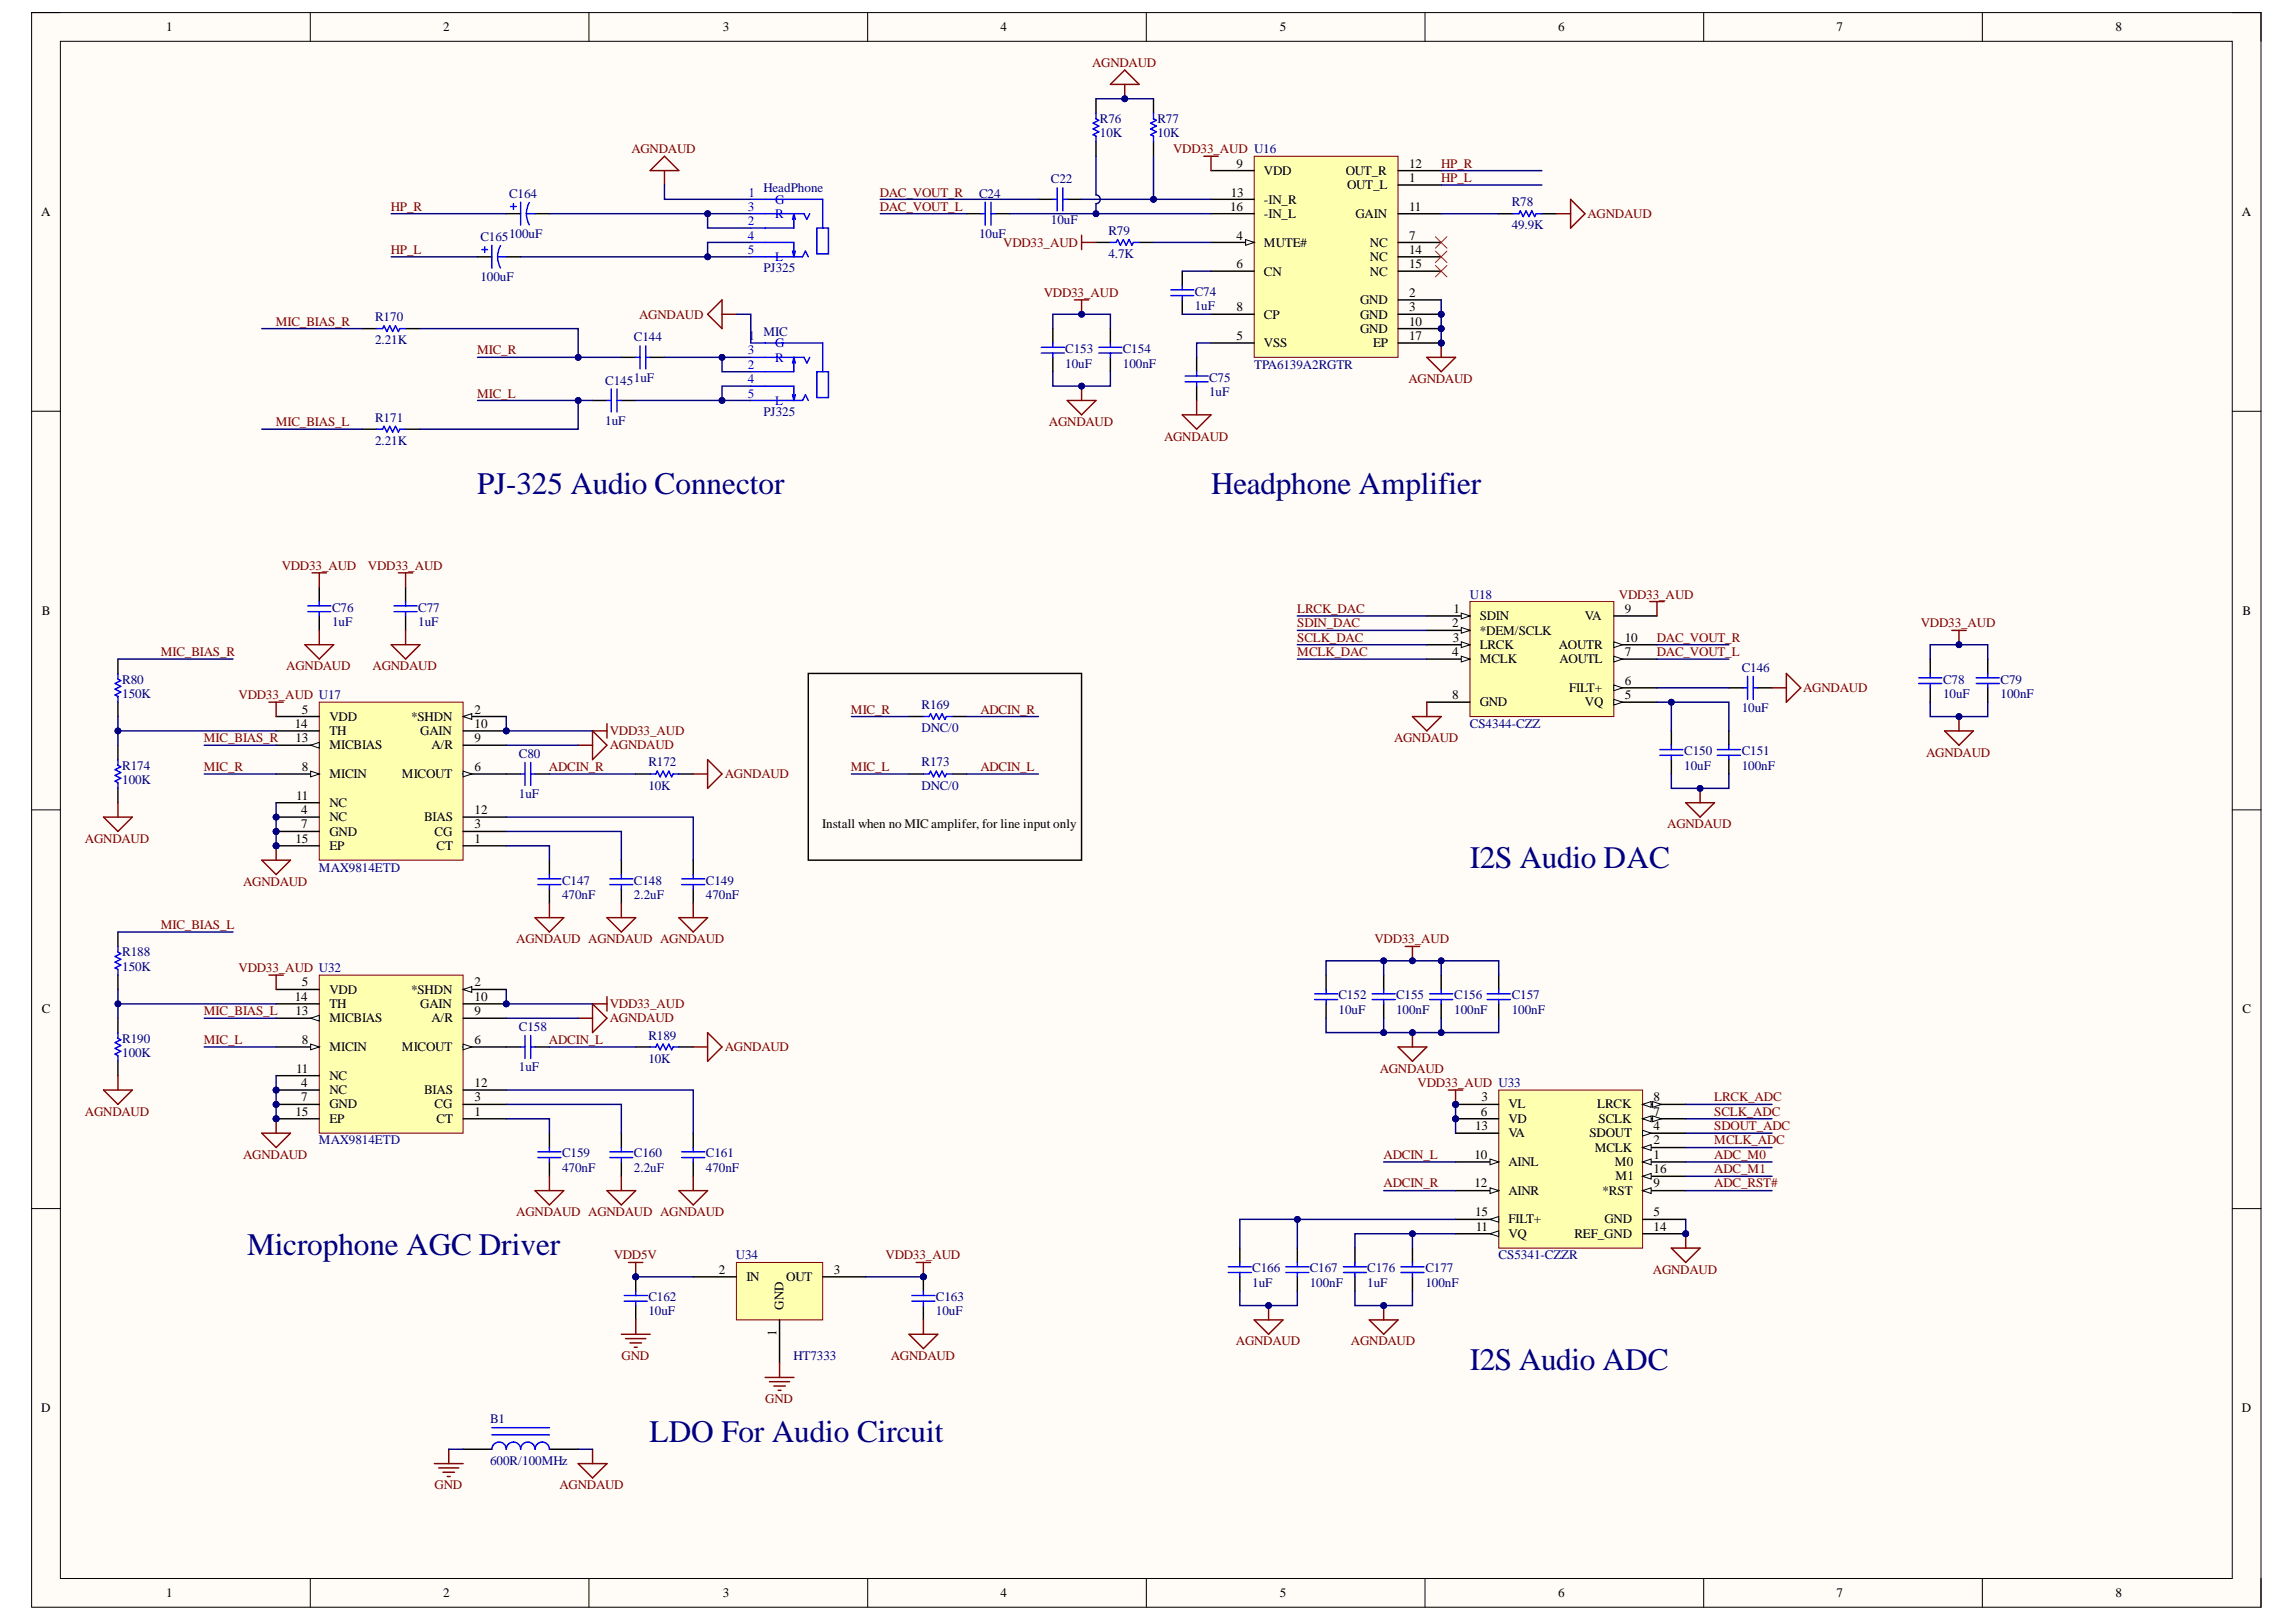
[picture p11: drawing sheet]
<svg xmlns="http://www.w3.org/2000/svg" width="297mm" height="210mm" viewBox="0 0 297 210" stroke-linecap="round" stroke-linejoin="round" font-family="sans-serif">
<defs><g id="words">
<g font-size="4.1" fill="#000080">
<text x="61.7" y="64">PJ-325 Audio Connector</text>
<text x="156.7" y="64">Headphone Amplifier</text>
<text x="190.2" y="112.3">I2S Audio DAC</text>
<text x="32" y="162.5">Microphone AGC Driver</text>
<text x="190.2" y="177.3">I2S Audio ADC</text>
<text x="84" y="186.6">LDO For Audio Circuit</text>
</g>
<g font-size="1.7">
<text x="21.5" y="4.1">1</text>
<text x="57.3" y="4.1">2</text>
<text x="93.5" y="4.1">3</text>
<text x="129.5" y="4.1">4</text>
<text x="165.6" y="4.1">5</text>
<text x="201.6" y="4.1">6</text>
<text x="237.6" y="4.1">7</text>
<text x="273.7" y="4.1">8</text>
<text x="160" y="21.7">9</text>
<text x="163.5" y="22.6">VDD</text>
<text x="174.1" y="22.6">OUT_R</text>
<text x="182.3" y="23.6">1</text>
<text x="182.3" y="21.7">12</text>
<text x="5.3" y="28">A</text>
<text x="159.1" y="27.3">16</text>
<text x="159.2" y="25.4">13</text>
<text x="163.5" y="26.4">-IN_R</text>
<text x="163.5" y="28.2">-IN_L</text>
<text x="174.3" y="24.5">OUT_L</text>
<text x="175.4" y="28.2">GAIN</text>
<text x="182.3" y="27.3">11</text>
<text x="290" y="28">A</text>
<text x="160" y="31">4</text>
<text x="160" y="34.7">6</text>
<text x="163.5" y="31.9">MUTE#</text>
<text x="163.5" y="35.7">CN</text>
<text x="177.2" y="31.9">NC</text>
<text x="177.2" y="33.8">NC</text>
<text x="177.2" y="35.7">NC</text>
<text x="182.3" y="31">7</text>
<text x="182.3" y="32.9">14</text>
<text x="182.3" y="34.7">15</text>
<text x="160" y="40.3">8</text>
<text x="163.5" y="41.2">CP</text>
<text x="176" y="39.4">GND</text>
<text x="176" y="41.2">GND</text>
<text x="182.3" y="38.4">2</text>
<text x="182.3" y="40.3">3</text>
<text x="160" y="44">5</text>
<text x="163.5" y="44.9">VSS</text>
<text x="176" y="43.1">GND</text>
<text x="177.6" y="44.9">EP</text>
<text x="182.3" y="42.2">10</text>
<text x="182.3" y="44">17</text>
<text x="5.4" y="79.6">B</text>
<text x="187.9" y="81.2">2</text>
<text x="188" y="83">3</text>
<text x="188" y="79.3">1</text>
<text x="191.4" y="80.3">SDIN</text>
<text x="191.4" y="82.1">*DEM/SCLK</text>
<text x="191.4" y="84">LRCK</text>
<text x="201.7" y="84">AOUTR</text>
<text x="205" y="80.3">VA</text>
<text x="210.2" y="79.3">9</text>
<text x="210.2" y="83">10</text>
<text x="290.1" y="79.6">B</text>
<text x="187.9" y="84.9">4</text>
<text x="191.4" y="85.8">MCLK</text>
<text x="201.7" y="85.8">AOUTL</text>
<text x="203" y="89.6">FILT+</text>
<text x="210.2" y="88.6">6</text>
<text x="210.2" y="84.9">7</text>
<text x="38.1" y="94.2">14</text>
<text x="39.1" y="92.3">5</text>
<text x="42.6" y="93.3">VDD</text>
<text x="42.6" y="95.1">TH</text>
<text x="53.2" y="93.3">*SHDN</text>
<text x="54.4" y="95.1">GAIN</text>
<text x="61.4" y="92.3">2</text>
<text x="61.4" y="94.2">10</text>
<text x="187.9" y="90.5">8</text>
<text x="191.4" y="91.4">GND</text>
<text x="205" y="91.4">VQ</text>
<text x="210.2" y="90.5">5</text>
<text x="38.2" y="96.1">13</text>
<text x="39.1" y="99.8">8</text>
<text x="42.6" y="100.7">MICIN</text>
<text x="42.6" y="97">MICBIAS</text>
<text x="52" y="100.7">MICOUT</text>
<text x="55.8" y="97">A/R</text>
<text x="61.4" y="99.8">6</text>
<text x="61.4" y="96.1">9</text>
<text x="38.3" y="103.5">11</text>
<text x="39" y="105.3">4</text>
<text x="39" y="107.2">7</text>
<text x="42.6" y="106.3">NC</text>
<text x="42.6" y="104.4">NC</text>
<text x="54.9" y="106.3">BIAS</text>
<text x="61.4" y="107.2">3</text>
<text x="61.4" y="105.3">12</text>
<text x="106.4" y="107.2">Install when no MIC amplifer, for line input only</text>
<text x="38.2" y="109.1">15</text>
<text x="42.6" y="108.1">GND</text>
<text x="42.6" y="110">EP</text>
<text x="56.2" y="108.1">CG</text>
<text x="56.5" y="110">CT</text>
<text x="61.4" y="109.1">1</text>
<text x="5.4" y="131.1">C</text>
<text x="38.1" y="129.5">14</text>
<text x="38.2" y="131.4">13</text>
<text x="39.1" y="127.7">5</text>
<text x="42.6" y="128.6">VDD</text>
<text x="42.6" y="130.4">TH</text>
<text x="53.2" y="128.6">*SHDN</text>
<text x="54.4" y="130.4">GAIN</text>
<text x="61.4" y="127.7">2</text>
<text x="61.4" y="131.4">9</text>
<text x="61.4" y="129.5">10</text>
<text x="290.1" y="131.1">C</text>
<text x="39.1" y="135.1">8</text>
<text x="42.6" y="136">MICIN</text>
<text x="42.6" y="132.3">MICBIAS</text>
<text x="52" y="136">MICOUT</text>
<text x="55.8" y="132.3">A/R</text>
<text x="61.4" y="135.1">6</text>
<text x="38.3" y="138.8">11</text>
<text x="39" y="140.7">4</text>
<text x="39" y="142.5">7</text>
<text x="42.6" y="141.6">NC</text>
<text x="42.6" y="143.4">GND</text>
<text x="42.6" y="139.7">NC</text>
<text x="54.9" y="141.6">BIAS</text>
<text x="56.2" y="143.4">CG</text>
<text x="61.4" y="142.5">3</text>
<text x="61.4" y="140.7">12</text>
<text x="191.7" y="142.5">3</text>
<text x="195.1" y="143.4">VL</text>
<text x="206.6" y="143.4">LRCK</text>
<text x="213.9" y="142.5">8</text>
<text x="38.2" y="144.4">15</text>
<text x="42.6" y="145.3">EP</text>
<text x="56.5" y="145.3">CT</text>
<text x="61.4" y="144.4">1</text>
<text x="190.8" y="150">10</text>
<text x="190.8" y="146.2">13</text>
<text x="191.6" y="144.4">6</text>
<text x="195.1" y="145.3">VD</text>
<text x="195.1" y="147.2">VA</text>
<text x="205.6" y="147.2">SDOUT</text>
<text x="206.3" y="149">MCLK</text>
<text x="206.8" y="145.3">SCLK</text>
<text x="213.9" y="150">1</text>
<text x="213.9" y="148.1">2</text>
<text x="213.9" y="146.2">4</text>
<text x="213.9" y="144.4">7</text>
<text x="190.8" y="153.7">12</text>
<text x="195.1" y="150.9">AINL</text>
<text x="195.1" y="154.6">AINR</text>
<text x="207.3" y="154.6">*RST</text>
<text x="208.9" y="150.9">M0</text>
<text x="209" y="152.7">M1</text>
<text x="213.9" y="153.7">9</text>
<text x="213.9" y="151.8">16</text>
<text x="190.8" y="157.4">15</text>
<text x="190.9" y="159.2">11</text>
<text x="195.1" y="160.2">VQ</text>
<text x="195.1" y="158.3">FILT+</text>
<text x="203.7" y="160.2">REF_GND</text>
<text x="207.6" y="158.3">GND</text>
<text x="213.9" y="157.4">5</text>
<text x="213.9" y="159.2">14</text>
<text x="93" y="164.8">2</text>
<text x="96.6" y="165.8">IN</text>
<text x="101.7" y="165.8">OUT</text>
<text x="107.9" y="164.8">3</text>
<text x="100.4" y="172.9" transform="rotate(-90 100.4 172.9)">1</text>
<text x="101.4" y="169.5" transform="rotate(-90 101.4 169.5)">GND</text>
<text x="5.3" y="182.7">D</text>
<text x="290" y="182.7">D</text>
<text x="21.5" y="206.6">1</text>
<text x="57.3" y="206.6">2</text>
<text x="93.5" y="206.6">3</text>
<text x="129.5" y="206.6">4</text>
<text x="165.6" y="206.6">5</text>
<text x="201.6" y="206.6">6</text>
<text x="237.6" y="206.6">7</text>
<text x="273.7" y="206.6">8</text>
</g>
<g font-size="1.7" fill="#800000">
<text x="141.3" y="8.7">AGNDAUD</text>
<text x="81.7" y="19.9">AGNDAUD</text>
<text x="151.8" y="19.9">VDD33_AUD U16</text>
<text x="186.4" y="21.7">HP_R</text>
<text x="186.4" y="23.6">HP_L</text>
<text x="50.6" y="27.3">HP_R</text>
<text x="113.8" y="25.4">DAC_VOUT_R</text>
<text x="113.8" y="27.3">DAC_VOUT_L</text>
<text x="205.4" y="28.2">AGNDAUD</text>
<text x="50.6" y="32.9">HP_L</text>
<text x="129.8" y="31.9">VDD33_AUD</text>
<text x="82.7" y="41.2">AGNDAUD</text>
<text x="135" y="38.4">VDD33_AUD</text>
<text x="35.7" y="42.2">MIC_BIAS_R</text>
<text x="61.7" y="45.9">MIC_R</text>
<text x="61.7" y="51.5">MIC_L</text>
<text x="182.2" y="49.6">AGNDAUD</text>
<text x="35.7" y="55.2">MIC_BIAS_L</text>
<text x="135.7" y="55.2">AGNDAUD</text>
<text x="150.6" y="57">AGNDAUD</text>
<text x="36.4" y="73.8">VDD33_AUD</text>
<text x="47.6" y="73.8">VDD33_AUD</text>
<text x="209.4" y="77.5">VDD33_AUD</text>
<text x="167.8" y="79.3">LRCK_DAC</text>
<text x="167.8" y="81.2">SDIN_DAC</text>
<text x="167.8" y="83">SCLK_DAC</text>
<text x="214.3" y="83">DAC_VOUT_R</text>
<text x="248.5" y="81.2">VDD33_AUD</text>
<text x="20.8" y="84.9">MIC_BIAS_R</text>
<text x="37" y="86.8">AGNDAUD</text>
<text x="48.2" y="86.8">AGNDAUD</text>
<text x="167.8" y="84.9">MCLK_DAC</text>
<text x="214.3" y="84.9">DAC_VOUT_L</text>
<text x="233.3" y="89.6">AGNDAUD</text>
<text x="30.9" y="90.5">VDD33_AUD U17</text>
<text x="78.9" y="95.1">VDD33_AUD</text>
<text x="110.1" y="92.3">MIC_R</text>
<text x="126.8" y="92.3">ADCIN_R</text>
<text x="26.4" y="96.1">MIC_BIAS_R</text>
<text x="26.4" y="99.8">MIC_R</text>
<text x="71" y="99.8">ADCIN_R</text>
<text x="78.9" y="97">AGNDAUD</text>
<text x="93.8" y="100.7">AGNDAUD</text>
<text x="110.1" y="99.8">MIC_L</text>
<text x="126.8" y="99.8">ADCIN_L</text>
<text x="180.4" y="96.1">AGNDAUD</text>
<text x="249.2" y="97.9">AGNDAUD</text>
<text x="215.7" y="107.2">AGNDAUD</text>
<text x="11" y="109.1">AGNDAUD</text>
<text x="31.5" y="114.6">AGNDAUD</text>
<text x="20.8" y="120.2">MIC_BIAS_L</text>
<text x="30.9" y="125.8">VDD33_AUD U32</text>
<text x="66.8" y="122.1">AGNDAUD AGNDAUD AGNDAUD</text>
<text x="177.8" y="122.1">VDD33_AUD</text>
<text x="26.4" y="131.4">MIC_BIAS_L</text>
<text x="78.9" y="130.4">VDD33_AUD</text>
<text x="26.4" y="135.1">MIC_L</text>
<text x="71" y="135.1">ADCIN_L</text>
<text x="78.9" y="132.3">AGNDAUD</text>
<text x="93.8" y="136">AGNDAUD</text>
<text x="178.5" y="138.8">AGNDAUD</text>
<text x="183.4" y="140.7">VDD33_AUD U33</text>
<text x="221.8" y="142.5">LRCK_ADC</text>
<text x="11" y="144.4">AGNDAUD</text>
<text x="31.5" y="150">AGNDAUD</text>
<text x="179" y="150">ADCIN_L</text>
<text x="221.8" y="148.1">MCLK_ADC</text>
<text x="221.8" y="144.4">SCLK_ADC</text>
<text x="221.8" y="146.2">SDOUT_ADC</text>
<text x="221.8" y="150">ADC_M0</text>
<text x="179" y="153.7">ADCIN_R</text>
<text x="221.8" y="151.8">ADC_M1</text>
<text x="221.8" y="153.7">ADC_RST#</text>
<text x="66.8" y="157.4">AGNDAUD AGNDAUD AGNDAUD</text>
<text x="79.4" y="163">VDD5V</text>
<text x="114.6" y="163">VDD33_AUD</text>
<text x="213.8" y="164.8">AGNDAUD</text>
<text x="80.4" y="176">GND</text>
<text x="115.2" y="176">AGNDAUD</text>
<text x="159.9" y="174.1">AGNDAUD</text>
<text x="174.8" y="174.1">AGNDAUD</text>
<text x="99" y="181.5">GND</text>
<text x="56.2" y="192.7">GND</text>
<text x="72.4" y="192.7">AGNDAUD</text>
</g>
<g font-size="1.7" fill="#000080">
<text x="142.3" y="15.9">R76</text>
<text x="142.3" y="17.7">10K</text>
<text x="149.7" y="15.9">R77</text>
<text x="149.7" y="17.7">10K</text>
<text x="136" y="23.7">C22</text>
<text x="65.9" y="25.6">C164</text>
<text x="98.8" y="24.8">HeadPhone</text>
<text x="126.7" y="25.6">C24</text>
<text x="136" y="29">10uF</text>
<text x="195.6" y="26.7">R78</text>
<text x="195.6" y="29.7">49.9K</text>
<text x="62.1" y="31.2">C165100uF</text>
<text x="98.8" y="35.2">PJ325</text>
<text x="126.7" y="30.8">10uF</text>
<text x="143.4" y="30.4">R79</text>
<text x="143.4" y="33.4">4.7K</text>
<text x="48.5" y="41.6">R170</text>
<text x="62.1" y="36.4">100uF</text>
<text x="154.6" y="38.3">C74</text>
<text x="154.6" y="40.1">1uF</text>
<text x="48.5" y="44.5">2.21K</text>
<text x="82" y="44.2">C144</text>
<text x="98.8" y="43.4">MIC</text>
<text x="137.8" y="45.7">C153</text>
<text x="137.8" y="47.6">10uF</text>
<text x="145.3" y="45.7">C154</text>
<text x="145.3" y="47.6">100nF</text>
<text x="162.3" y="47.7">TPA6139A2RGTR</text>
<text x="78.3" y="49.8">C1451uF</text>
<text x="98.8" y="53.8">PJ325</text>
<text x="156.4" y="49.4">C75</text>
<text x="156.4" y="51.3">1uF</text>
<text x="48.5" y="54.6">R171</text>
<text x="48.5" y="57.5">2.21K</text>
<text x="78.3" y="55">1uF</text>
<text x="190.2" y="77.5">U18</text>
<text x="43" y="79.2">C76</text>
<text x="43" y="81">1uF</text>
<text x="54.1" y="79.2">C77</text>
<text x="54.1" y="81">1uF</text>
<text x="15.8" y="88.5">R80</text>
<text x="225.3" y="86.9">C146</text>
<text x="251.4" y="88.5">C78</text>
<text x="258.8" y="88.5">C79</text>
<text x="15.8" y="90.3">150K</text>
<text x="119.2" y="91.7">R169</text>
<text x="119.2" y="94.8">DNC/0</text>
<text x="190.2" y="94.2">CS4344-CZZ</text>
<text x="225.3" y="92.2">10uF</text>
<text x="251.4" y="90.3">10uF</text>
<text x="258.8" y="90.3">100nF</text>
<text x="15.8" y="99.6">R174</text>
<text x="15.8" y="101.5">100K</text>
<text x="67.1" y="98.1">C80</text>
<text x="83.9" y="99.2">R172</text>
<text x="119.2" y="99.2">R173</text>
<text x="217.9" y="97.7">C150</text>
<text x="217.9" y="99.6">10uF</text>
<text x="225.3" y="97.7">C151</text>
<text x="225.3" y="99.6">100nF</text>
<text x="67.1" y="103.3">1uF</text>
<text x="83.9" y="102.2">10K</text>
<text x="119.2" y="102.2">DNC/0</text>
<text x="41.3" y="112.8">MAX9814ETD</text>
<text x="72.7" y="114.5">C147</text>
<text x="72.7" y="116.3">470nF</text>
<text x="82" y="114.5">C148</text>
<text x="82" y="116.3">2.2uF</text>
<text x="91.3" y="114.5">C149</text>
<text x="91.3" y="116.3">470nF</text>
<text x="15.8" y="123.8">R188</text>
<text x="15.8" y="125.6">150K</text>
<text x="173.2" y="129.3">C152</text>
<text x="173.2" y="131.2">10uF</text>
<text x="180.6" y="129.3">C155</text>
<text x="180.6" y="131.2">100nF</text>
<text x="188.1" y="129.3">C156</text>
<text x="188.1" y="131.2">100nF</text>
<text x="195.6" y="129.3">C157</text>
<text x="195.6" y="131.2">100nF</text>
<text x="15.8" y="134.9">R190</text>
<text x="15.8" y="136.8">100K</text>
<text x="67.1" y="133.4">C158</text>
<text x="83.9" y="134.6">R189</text>
<text x="83.9" y="137.5">10K</text>
<text x="67.1" y="138.6">1uF</text>
<text x="41.3" y="148.1">MAX9814ETD</text>
<text x="72.7" y="149.8">C159</text>
<text x="82" y="149.8">C160</text>
<text x="91.3" y="149.8">C161</text>
<text x="72.7" y="151.6">470nF</text>
<text x="82" y="151.6">2.2uF</text>
<text x="91.3" y="151.6">470nF</text>
<text x="95.2" y="163">U34</text>
<text x="162" y="164.7">C166</text>
<text x="162" y="166.5">1uF</text>
<text x="169.4" y="164.7">C167</text>
<text x="169.4" y="166.5">100nF</text>
<text x="176.9" y="164.7">C176</text>
<text x="176.9" y="166.5">1uF</text>
<text x="184.4" y="164.7">C177</text>
<text x="184.4" y="166.5">100nF</text>
<text x="193.9" y="163">CS5341-CZZR</text>
<text x="83.9" y="168.4">C162</text>
<text x="83.9" y="170.2">10uF</text>
<text x="121.1" y="168.4">C163</text>
<text x="121.1" y="170.2">10uF</text>
<text x="102.6" y="176">HT7333</text>
<text x="63.4" y="184.2">B1</text>
<text x="63.4" y="189.6">600R/100MHz</text>
</g>
<g font-size="1.7" fill="#00f">
<text x="96.7" y="29.1">2</text>
<text x="96.7" y="27.3">3</text>
<text x="96.8" y="25.4">1</text>
<text x="100.3" y="26.4">G</text>
<text x="100.3" y="28.2">R</text>
<text x="96.7" y="31">4</text>
<text x="96.7" y="32.9">5</text>
<text x="100.3" y="33.8">L</text>
<text x="96.7" y="47.7">2</text>
<text x="96.7" y="45.9">3</text>
<text x="96.8" y="44">1</text>
<text x="100.3" y="44.9">G</text>
<text x="100.3" y="46.8">R</text>
<text x="96.7" y="49.6">4</text>
<text x="96.7" y="51.5">5</text>
<text x="100.3" y="52.4">L</text>
</g>
</g></defs>
<path d="M4.1 1.6h288.4v206.4h-288.4z" fill-rule="evenodd" fill="#fffcf8"/>
<path d="M4.1 1.6h288.4v206.4h-288.4z" fill="none" stroke="#000" stroke-width=".13"/>
<path d="M7.8 5.3h281v199h-281z" fill-rule="evenodd" fill="#fffcf8"/>
<g fill="none" stroke="#000" stroke-width=".13">
<path d="M4.1 1.6h3.7M7.8 5.3h281v199h-281zM40.1 1.6v3.7M76.2 1.6v3.7M112.3 1.6v3.7M148.3 1.6v3.7M184.4 1.6v3.7M220.4 1.6v3.7M256.5 1.6v3.7M288.8 1.6h3.7v3.7M4.1 53.2h3.7M288.8 53.2h3.7"/>
<path d="M4.1 104.8h3.7M288.8 104.8h3.7M4.1 156.4h3.7M288.8 156.4h3.7M40.1 204.3v3.7M76.2 204.3v3.7M112.3 204.3v3.7M148.3 204.3v3.7M184.4 204.3v3.7M220.4 204.3v3.7M256.5 204.3v3.7M292.5 204.3v3.7"/>
</g>
<g fill="none" stroke="#00f" stroke-width=".19">
<path d="M48.8 42.5h.7l.2-.3 .4 .7 .3-.7 .4 .7 .4-.7 .3 .7 .2-.4h.8M48.8 55.5h.7l.2-.3 .4 .7 .3-.7 .4 .7 .4-.7 .3 .7 .2-.4h.8M78.5 51.8h.6M79.1 50.3v3M79.8 51.8h.6M79.8 50.3v3M82.2 46.2h.6M82.8 44.8v2.9M83.5 46.2h.6M83.5 44.8v2.9M97.1 44.4h9.3v3.7M97.1 46.2h6.9l.4 .8 .4-.8"/>
<path d="M97.1 50h5.6v1.8M97.1 51.8h6.7l.4-.7 .4 .7M102.5 51.1l.2 .7M102.7 46.2v1.9h-5.6M102.7 46.2l-.2 .8M102.7 46.2l.2 .8M102.9 51.1l-.2 .7M105.7 48.1h1.5v3.4h-1.5zM134.7 45.7h3M134.7 44.9h3M136.2 44.4v.5M136.2 45.7v.5"/>
<path d="M142.2 45.7h2.9M142.2 44.9h2.9M143.7 44.4v.5M143.7 45.7v.5"/>
</g>
<path d="M46.9 42.5h1.9M46.9 55.5h1.9M52.5 42.5h1.8M52.5 55.5h1.8M76.7 51.8h1.8M80.4 46.2h1.8M80.4 51.8h1.8M84.1 46.2h1.9M136.2 42.5v1.9M136.2 46.2v1.9M143.7 42.5v1.9M143.7 46.2v1.9" fill="none" stroke="#000" stroke-width=".19"/>
<path d="M139 38.8h1.9M139.9 38.8v1.9M91.5 40.7l1.9-1.9v3.7zM93.4 40.7h1.9" fill="none" stroke="#800000" stroke-width=".19"/>
<circle cx="139.9" cy="40.7" r=".37" fill="#000080"/>
<circle cx="139.9" cy="40.7" r=".37" fill="none" stroke="#000080" stroke-width=".13"/>
<path d="M95.3 163.4h11.1v7.4h-11.1z" fill-rule="evenodd" fill="#ffffb0"/>
<path d="M95.3 163.4h11.1v7.4h-11.1z" fill="none" stroke="#800000" stroke-width=".13"/>
<path d="M89.7 165.2h5.6M100.9 170.8v5.6M106.4 165.2h5.6" fill="none" stroke="#000" stroke-width=".19"/>
<path d="M81.3 163.4h1.9M82.2 163.4v1.8M99 178.3h3.7M99.6 178.8h2.6M100.1 179.4h1.5M100.7 179.9h.3M100.9 176.4v1.9" fill="none" stroke="#800000" stroke-width=".19"/>
<circle cx="82.2" cy="165.2" r=".37" fill="#000080"/>
<circle cx="82.2" cy="165.2" r=".37" fill="none" stroke="#000080" stroke-width=".13"/>
<path d="M118.5 163.4h1.9M119.5 163.4v1.8" fill="none" stroke="#800000" stroke-width=".19"/>
<circle cx="119.5" cy="165.2" r=".37" fill="#000080"/>
<circle cx="119.5" cy="165.2" r=".37" fill="none" stroke="#000080" stroke-width=".13"/>
<circle cx="82.2" cy="165.2" r=".37" fill="#000080"/>
<circle cx="82.2" cy="165.2" r=".37" fill="none" stroke="#000080" stroke-width=".13"/>
<path d="M82.2 165.2v1.9M82.2 169v1.8" fill="none" stroke="#000" stroke-width=".19"/>
<circle cx="82.2" cy="165.2" r=".37" fill="#000080"/>
<circle cx="82.2" cy="165.2" r=".37" fill="none" stroke="#000080" stroke-width=".13"/>
<path d="M80.8 167.7h2.9M80.8 168.4h2.9M82.2 167.1v.6M82.2 168.4v.6" fill="none" stroke="#00f" stroke-width=".19"/>
<path d="M80.4 172.7h3.7M80.9 173.2h2.6M81.5 173.8h1.5M82.1 174.3h.3M82.2 170.8v1.9" fill="none" stroke="#800000" stroke-width=".19"/>
<circle cx="119.5" cy="165.2" r=".37" fill="#000080"/>
<circle cx="119.5" cy="165.2" r=".37" fill="none" stroke="#000080" stroke-width=".13"/>
<path d="M119.5 165.2v1.9M119.5 169v1.8" fill="none" stroke="#000" stroke-width=".19"/>
<circle cx="119.5" cy="165.2" r=".37" fill="#000080"/>
<circle cx="119.5" cy="165.2" r=".37" fill="none" stroke="#000080" stroke-width=".13"/>
<path d="M118 167.7h2.9M118 168.4h2.9M119.5 167.1v.6M119.5 168.4v.6" fill="none" stroke="#00f" stroke-width=".19"/>
<path d="M138.1 51.8h3.7l-1.9 1.9zM139.9 50v1.8" fill="none" stroke="#800000" stroke-width=".19"/>
<circle cx="139.9" cy="50" r=".37" fill="#000080"/>
<circle cx="139.9" cy="50" r=".37" fill="none" stroke="#000080" stroke-width=".13"/>
<path d="M84.1 22.1l1.9-1.9 1.8 1.9zM86 22.1v1.8M117.6 172.7h3.7l-1.8 1.8zM119.5 170.8v1.9M56.2 189.4h3.7M56.8 190h2.6M57.3 190.5h1.5M57.9 191.1h.3M58.1 187.5v1.9M74.8 189.4h3.7l-1.8 1.9zM76.7 187.5v1.9" fill="none" stroke="#800000" stroke-width=".19"/>
<path d="M61.8 33.2h1.8M65.5 27.7h1.9M65.5 33.2h1.9M69.2 27.7h1.9M59.9 187.5h3.7M71.1 187.5h3.7" fill="none" stroke="#000" stroke-width=".19"/>
<g fill="none" stroke="#00f" stroke-width=".19">
<path d="M62.3 32.3h.8M62.7 31.9v.8M63.6 31.7v3M64.4 33.2l.1 .8 .3 .7M64.4 33.2h1.1M64.8 31.8l-.3 .7-.1 .7M66.1 26.7h.7M66.4 26.4v.7M67.4 26.2v2.9M68.1 27.7l.1 .7 .3 .7M68.1 27.7h1.1M68.5 26.2l-.3 .7-.1 .8"/>
<path d="M97.1 27.7h6.9l.4 .7 .4-.7M97.1 33.2h6.7l.4-.7 .4 .7M97.1 25.8h9.3v3.7M97.1 31.4h5.6v1.8M102.5 32.5l.2 .7M102.7 27.7v1.8h-5.6M102.7 27.7l-.2 .7M102.7 27.7l.2 .7M102.9 32.5l-.2 .7M105.7 29.5h1.5v3.4h-1.5zM63.6 187.5a.93 .93 0 0 1 1-.9 .93 .93 0 0 1 .9 .9 .93 .93 0 0 1 .9-.9 .93 .93 0 0 1 1 .9 .93 .93 0 0 1 .9-.9 .93 .93 0 0 1 .9 .9 .93 .93 0 0 1 .9-.9 .93 .93 0 0 1 1 .9M63.6 185.7h7.5"/>
<path d="M63.6 184.8h7.5"/>
</g>
<circle cx="35.7" cy="105.7" r=".37" fill="#000080"/>
<circle cx="35.7" cy="105.7" r=".37" fill="none" stroke="#000080" stroke-width=".13"/>
<circle cx="35.7" cy="107.6" r=".37" fill="#000080"/>
<circle cx="35.7" cy="107.6" r=".37" fill="none" stroke="#000080" stroke-width=".13"/>
<circle cx="65.5" cy="94.6" r=".37" fill="#000080"/>
<circle cx="65.5" cy="94.6" r=".37" fill="none" stroke="#000080" stroke-width=".13"/>
<circle cx="35.7" cy="109.5" r=".37" fill="#000080"/>
<circle cx="35.7" cy="109.5" r=".37" fill="none" stroke="#000080" stroke-width=".13"/>
<path d="M41.3 90.9h18.6v20.4h-18.6z" fill-rule="evenodd" fill="#ffffb0"/>
<path d="M41.3 90.9h18.6v20.4h-18.6z" fill="none" stroke="#800000" stroke-width=".13"/>
<path d="M59.9 92.7h5.6M59.9 109.5h5.6" fill="none" stroke="#000" stroke-width=".19"/>
<path d="M59.9 92.7l1.1-.3v.7z" fill="#f8fcff"/>
<path d="M59.9 92.7l1.1-.3v.7z" fill="none" stroke="#000" stroke-width=".13"/>
<path d="M35.7 105.7h5.6M59.9 107.6h5.6" fill="none" stroke="#000" stroke-width=".19"/>
<circle cx="35.7" cy="105.7" r=".37" fill="#000080"/>
<circle cx="35.7" cy="105.7" r=".37" fill="none" stroke="#000080" stroke-width=".13"/>
<path d="M35.7 92.7h5.6M59.9 100.2h5.6" fill="none" stroke="#000" stroke-width=".19"/>
<path d="M59.9 99.8l1.1 .4-1.1 .3z" fill="#f8fcff"/>
<path d="M59.9 99.8l1.1 .4-1.1 .3z" fill="none" stroke="#000" stroke-width=".13"/>
<path d="M35.7 107.6h5.6" fill="none" stroke="#000" stroke-width=".19"/>
<circle cx="35.7" cy="107.6" r=".37" fill="#000080"/>
<circle cx="35.7" cy="107.6" r=".37" fill="none" stroke="#000080" stroke-width=".13"/>
<path d="M35.7 100.2h5.6" fill="none" stroke="#000" stroke-width=".19"/>
<path d="M40.2 99.8l1.1 .4-1.1 .3z" fill="#f8fcff"/>
<path d="M40.2 99.8l1.1 .4-1.1 .3z" fill="none" stroke="#000" stroke-width=".13"/>
<path d="M59.9 96.4h5.6M59.9 94.6h5.6" fill="none" stroke="#000" stroke-width=".19"/>
<circle cx="65.5" cy="94.6" r=".37" fill="#000080"/>
<circle cx="65.5" cy="94.6" r=".37" fill="none" stroke="#000080" stroke-width=".13"/>
<path d="M35.7 96.4h5.6M35.7 103.9h5.6M59.9 105.7h5.6" fill="none" stroke="#000" stroke-width=".19"/>
<path d="M40.2 96.4l1.1-.3v.7z" fill="#f8fcff"/>
<path d="M40.2 96.4l1.1-.3v.7z" fill="none" stroke="#000" stroke-width=".13"/>
<path d="M35.7 94.6h5.6M35.7 109.5h5.6" fill="none" stroke="#000" stroke-width=".19"/>
<circle cx="35.7" cy="109.5" r=".37" fill="#000080"/>
<circle cx="35.7" cy="109.5" r=".37" fill="none" stroke="#000080" stroke-width=".13"/>
<path d="M34.8 90.9h1.9M35.7 90.9v1.8M33.9 111.3h3.7l-1.9 1.9zM35.7 109.5v1.8" fill="none" stroke="#800000" stroke-width=".19"/>
<circle cx="35.7" cy="109.5" r=".37" fill="#000080"/>
<circle cx="35.7" cy="109.5" r=".37" fill="none" stroke="#000080" stroke-width=".13"/>
<g fill="none" stroke="#000" stroke-width=".19">
<path d="M15.3 85.3v1.8M15.3 90.9v1.8M15.3 96.4v1.9M15.3 102v1.9M65.5 100.2h1.9M69.2 100.2h1.9M71.1 111.3v1.9M71.1 115v1.9M80.4 111.3v1.9M80.4 115v1.9M82.2 100.2h1.9M87.8 100.2h1.9"/>
<path d="M89.7 111.3v1.9M89.7 115v1.9"/>
</g>
<g fill="none" stroke="#00f" stroke-width=".19">
<path d="M15.3 87.1v.8l.3 .2-.7 .3 .7 .4-.7 .4 .7 .4-.7 .3 .4 .2v.8M15.3 98.3v.7l.3 .2-.7 .4 .7 .4-.7 .3 .7 .4-.7 .4 .4 .2v.7M67.9 98.7v2.9M68.7 98.7v2.9M67.4 100.2h.5M68.7 100.2h.5M69.6 114.5h3M69.6 113.7h3M71.1 113.2v.5M71.1 114.5v.5M78.9 114.5h3M78.9 113.7h3"/>
<path d="M80.4 113.2v.5M80.4 114.5v.5M84.1 100.2h.7l.2-.4 .4 .7 .4-.7 .3 .7 .4-.7 .4 .7 .2-.3h.7M88.2 114.5h3M88.2 113.7h3M89.7 113.2v.5M89.7 114.5v.5"/>
</g>
<g fill="none" stroke="#800000" stroke-width=".19">
<path d="M74.8 96.4h1.9M76.7 94.6l1.8 1.8-1.8 1.9zM76.7 94.6h1.8M78.5 93.7v1.8M91.5 98.3l1.9 1.9-1.9 1.8zM13.4 105.7h3.7l-1.8 1.9zM15.3 103.9v1.8M69.2 118.8h3.7l-1.8 1.8zM71.1 116.9v1.9M78.5 118.8h3.7l-1.8 1.8zM80.4 116.9v1.9M87.8 118.8h3.7l-1.8 1.8z"/>
<path d="M89.7 116.9v1.9M89.7 100.2h1.8"/>
</g>
<circle cx="35.7" cy="141.1" r=".37" fill="#000080"/>
<circle cx="35.7" cy="141.1" r=".37" fill="none" stroke="#000080" stroke-width=".13"/>
<circle cx="35.7" cy="142.9" r=".37" fill="#000080"/>
<circle cx="35.7" cy="142.9" r=".37" fill="none" stroke="#000080" stroke-width=".13"/>
<circle cx="65.5" cy="129.9" r=".37" fill="#000080"/>
<circle cx="65.5" cy="129.9" r=".37" fill="none" stroke="#000080" stroke-width=".13"/>
<circle cx="35.7" cy="144.8" r=".37" fill="#000080"/>
<circle cx="35.7" cy="144.8" r=".37" fill="none" stroke="#000080" stroke-width=".13"/>
<path d="M41.3 126.2h18.6v20.4h-18.6z" fill-rule="evenodd" fill="#ffffb0"/>
<path d="M41.3 126.2h18.6v20.4h-18.6z" fill="none" stroke="#800000" stroke-width=".13"/>
<path d="M59.9 128h5.6M59.9 144.8h5.6" fill="none" stroke="#000" stroke-width=".19"/>
<path d="M59.9 128l1.1-.3v.7z" fill="#f8fcff"/>
<path d="M59.9 128l1.1-.3v.7z" fill="none" stroke="#000" stroke-width=".13"/>
<path d="M35.7 141.1h5.6M59.9 142.9h5.6" fill="none" stroke="#000" stroke-width=".19"/>
<circle cx="35.7" cy="141.1" r=".37" fill="#000080"/>
<circle cx="35.7" cy="141.1" r=".37" fill="none" stroke="#000080" stroke-width=".13"/>
<path d="M35.7 128h5.6M59.9 135.5h5.6" fill="none" stroke="#000" stroke-width=".19"/>
<path d="M59.9 135.1l1.1 .4-1.1 .4z" fill="#f8fcff"/>
<path d="M59.9 135.1l1.1 .4-1.1 .4z" fill="none" stroke="#000" stroke-width=".13"/>
<path d="M35.7 142.9h5.6" fill="none" stroke="#000" stroke-width=".19"/>
<circle cx="35.7" cy="142.9" r=".37" fill="#000080"/>
<circle cx="35.7" cy="142.9" r=".37" fill="none" stroke="#000080" stroke-width=".13"/>
<path d="M35.7 135.5h5.6" fill="none" stroke="#000" stroke-width=".19"/>
<path d="M40.2 135.1l1.1 .4-1.1 .4z" fill="#f8fcff"/>
<path d="M40.2 135.1l1.1 .4-1.1 .4z" fill="none" stroke="#000" stroke-width=".13"/>
<path d="M59.9 131.8h5.6M59.9 129.9h5.6" fill="none" stroke="#000" stroke-width=".19"/>
<circle cx="65.5" cy="129.9" r=".37" fill="#000080"/>
<circle cx="65.5" cy="129.9" r=".37" fill="none" stroke="#000080" stroke-width=".13"/>
<path d="M35.7 139.2h5.6M35.7 131.8h5.6M59.9 141.1h5.6" fill="none" stroke="#000" stroke-width=".19"/>
<path d="M40.2 131.8l1.1-.4v.7z" fill="#f8fcff"/>
<path d="M40.2 131.8l1.1-.4v.7z" fill="none" stroke="#000" stroke-width=".13"/>
<path d="M35.7 129.9h5.6M35.7 144.8h5.6" fill="none" stroke="#000" stroke-width=".19"/>
<circle cx="35.7" cy="144.8" r=".37" fill="#000080"/>
<circle cx="35.7" cy="144.8" r=".37" fill="none" stroke="#000080" stroke-width=".13"/>
<path d="M34.8 126.2h1.9M35.7 126.2v1.8M33.9 146.6h3.7l-1.9 1.9zM35.7 144.8v1.8" fill="none" stroke="#800000" stroke-width=".19"/>
<circle cx="35.7" cy="144.8" r=".37" fill="#000080"/>
<circle cx="35.7" cy="144.8" r=".37" fill="none" stroke="#000080" stroke-width=".13"/>
<g fill="none" stroke="#000" stroke-width=".19">
<path d="M41.3 76v1.9M41.3 79.7v1.9M52.5 76v1.9M52.5 79.7v1.9M104.6 87.1h35.3v24.2h-35.3zM117.6 92.7h1.9M123.2 92.7h1.8M117.6 100.2h1.9M123.2 100.2h1.8M15.3 120.6v1.9M15.3 126.2v1.8M15.3 131.8v1.8"/>
<path d="M15.3 137.3v1.9M65.5 135.5h1.9M69.2 135.5h1.9M82.2 135.5h1.9M87.8 135.5h1.9M71.1 146.6v1.9M71.1 150.4v1.8M80.4 146.6v1.9M80.4 150.4v1.8M89.7 146.6v1.9M89.7 150.4v1.8"/>
</g>
<g fill="none" stroke="#00f" stroke-width=".19">
<path d="M39.8 79.2h3M39.8 78.4h3M41.3 77.9v.5M41.3 79.2v.5M51 79.2h3M51 78.4h3M52.5 77.9v.5M52.5 79.2v.5M119.5 92.7h.7l.2-.3 .4 .7 .3-.7 .4 .7 .4-.7 .3 .7 .2-.4h.8M119.5 100.2h.7l.2-.4 .4 .7 .3-.7 .4 .7 .4-.7 .3 .7 .2-.3h.8M15.3 122.5v.7l.3 .2-.7 .4 .7 .3-.7 .4 .7 .4-.7 .4 .4 .1v.8M15.3 133.6v.8l.3 .2-.7 .3 .7 .4-.7 .4 .7 .3-.7 .4 .4 .2v.7"/>
<path d="M67.4 135.5h.5M67.9 134v3M68.7 134v3M68.7 135.5h.5M84.1 135.5h.7l.2-.4 .4 .8 .4-.8 .3 .8 .4-.8 .4 .8 .2-.4h.7M69.6 149.8h3M69.6 149.1h3M71.1 148.5v.6M71.1 149.8v.6M78.9 149.8h3M78.9 149.1h3M80.4 148.5v.6"/>
<path d="M80.4 149.8v.6M88.2 149.8h3M88.2 149.1h3M89.7 148.5v.6M89.7 149.8v.6"/>
</g>
<g fill="none" stroke="#800000" stroke-width=".19">
<path d="M40.4 74.1h1.8M41.3 74.1v1.9M51.5 74.1h1.9M52.5 74.1v1.9M39.4 83.4h3.8l-1.9 1.9zM41.3 81.6v1.8M50.6 83.4h3.7l-1.8 1.9zM52.5 81.6v1.8M15.3 139.2v1.9M74.8 131.8h1.9M76.7 129.9l1.8 1.9-1.8 1.8zM76.7 129.9h1.8"/>
<path d="M78.5 129v1.8M89.7 135.5h1.8M91.5 133.6l1.9 1.9-1.9 1.8zM13.4 141.1h3.7l-1.8 1.8zM69.2 154.1h3.7l-1.8 1.8zM71.1 152.2v1.9M78.5 154.1h3.7l-1.8 1.8zM80.4 152.2v1.9M87.8 154.1h3.7l-1.8 1.8zM89.7 152.2v1.9"/>
</g>
<circle cx="186.5" cy="40.7" r=".37" fill="#000080"/>
<circle cx="186.5" cy="40.7" r=".37" fill="none" stroke="#000080" stroke-width=".13"/>
<circle cx="186.5" cy="42.5" r=".37" fill="#000080"/>
<circle cx="186.5" cy="42.5" r=".37" fill="none" stroke="#000080" stroke-width=".13"/>
<circle cx="186.5" cy="44.4" r=".37" fill="#000080"/>
<circle cx="186.5" cy="44.4" r=".37" fill="none" stroke="#000080" stroke-width=".13"/>
<path d="M162.3 20.2h18.6v26h-18.6z" fill-rule="evenodd" fill="#ffffb0"/>
<path d="M162.3 20.2h18.6v26h-18.6z" fill="none" stroke="#800000" stroke-width=".13"/>
<path d="M180.9 23.9h5.6M180.9 38.8h5.6M180.9 40.7h5.6" fill="none" stroke="#000" stroke-width=".19"/>
<circle cx="186.5" cy="40.7" r=".37" fill="#000080"/>
<circle cx="186.5" cy="40.7" r=".37" fill="none" stroke="#000080" stroke-width=".13"/>
<path d="M156.7 31.4h5.6" fill="none" stroke="#000" stroke-width=".19"/>
<path d="M161.1 31l1.2 .4-1.2 .3z" fill="#f8fcff"/>
<path d="M161.1 31l1.2 .4-1.2 .3z" fill="none" stroke="#000" stroke-width=".13"/>
<path d="M156.7 35.1h5.6M156.7 22.1h5.6M180.9 31.4h5.6M156.7 44.4h5.6M156.7 40.7h5.6M180.9 42.5h5.6" fill="none" stroke="#000" stroke-width=".19"/>
<circle cx="186.5" cy="42.5" r=".37" fill="#000080"/>
<circle cx="186.5" cy="42.5" r=".37" fill="none" stroke="#000080" stroke-width=".13"/>
<path d="M156.7 27.7h5.6M156.7 25.8h5.6M180.9 27.7h5.6M180.9 22.1h5.6M180.9 33.2h5.6M180.9 35.1h5.6M180.9 44.4h5.6" fill="none" stroke="#000" stroke-width=".19"/>
<circle cx="186.5" cy="44.4" r=".37" fill="#000080"/>
<circle cx="186.5" cy="44.4" r=".37" fill="none" stroke="#000080" stroke-width=".13"/>
<path d="M155.7 20.2h1.9M156.7 20.2v1.9M184.6 46.2h3.7l-1.8 1.9zM186.5 44.4v1.8" fill="none" stroke="#800000" stroke-width=".19"/>
<circle cx="186.5" cy="44.4" r=".37" fill="#000080"/>
<circle cx="186.5" cy="44.4" r=".37" fill="none" stroke="#000080" stroke-width=".13"/>
<path d="M185.7 30.6l1.5 1.5M185.7 32.5l1.5 1.5M185.7 34.4l1.5 1.4M187.2 30.6l-1.5 1.5M187.2 32.5l-1.5 1.5M187.2 34.4l-1.5 1.4" fill="none" stroke="#f00" stroke-width=".13"/>
<path d="M125 27.7h1.9M128.8 27.7h1.8M134.3 25.8h1.9M138.1 25.8h1.8M153 35.1v1.9M153 38.8v1.9M193.9 27.7h1.9M199.5 27.7h1.8M154.8 46.2v1.9M154.8 50v1.8" fill="none" stroke="#000" stroke-width=".19"/>
<g fill="none" stroke="#00f" stroke-width=".19">
<path d="M126.9 27.7h.6M127.5 26.2v2.9M128.2 26.2v2.9M128.2 27.7h.6M136.2 25.8h.6M136.8 24.3v3M137.5 24.3v3M137.5 25.8h.6M151.5 38.3h2.9M151.5 37.5h2.9M153 37v.5M153 38.3v.5"/>
<path d="M195.8 27.7h.7l.2-.4 .4 .7 .3-.7 .4 .7 .4-.7 .3 .7 .2-.3h.8M153.3 49.4h3M153.3 48.7h3M154.8 48.1v.6M154.8 49.4v.6"/>
</g>
<path d="M201.3 27.7h1.9M203.2 25.8l1.9 1.9-1.9 1.8zM153 53.7h3.7l-1.9 1.8zM154.8 51.8v1.9" fill="none" stroke="#800000" stroke-width=".19"/>
<path d="M190.2 77.9h18.6v14.8h-18.6z" fill-rule="evenodd" fill="#ffffb0"/>
<path d="M190.2 77.9h18.6v14.8h-18.6z" fill="none" stroke="#800000" stroke-width=".13"/>
<path d="M184.6 79.7h5.6" fill="none" stroke="#000" stroke-width=".19"/>
<path d="M189.1 79.3l1.1 .4-1.1 .4z" fill="#f8fcff"/>
<path d="M189.1 79.3l1.1 .4-1.1 .4z" fill="none" stroke="#000" stroke-width=".13"/>
<path d="M184.6 81.6h5.6" fill="none" stroke="#000" stroke-width=".19"/>
<path d="M189.1 81.2l1.1 .4-1.1 .3z" fill="#f8fcff"/>
<path d="M189.1 81.2l1.1 .4-1.1 .3z" fill="none" stroke="#000" stroke-width=".13"/>
<path d="M184.6 83.4h5.6" fill="none" stroke="#000" stroke-width=".19"/>
<path d="M189.1 83.1l1.1 .3-1.1 .4z" fill="#f8fcff"/>
<path d="M189.1 83.1l1.1 .3-1.1 .4z" fill="none" stroke="#000" stroke-width=".13"/>
<path d="M184.6 85.3h5.6" fill="none" stroke="#000" stroke-width=".19"/>
<path d="M189.1 84.9l1.1 .4-1.1 .4z" fill="#f8fcff"/>
<path d="M189.1 84.9l1.1 .4-1.1 .4z" fill="none" stroke="#000" stroke-width=".13"/>
<path d="M208.8 90.9h5.6" fill="none" stroke="#000" stroke-width=".19"/>
<path d="M208.8 90.5l1.1 .4-1.1 .3z" fill="#f8fcff"/>
<path d="M208.8 90.5l1.1 .4-1.1 .3z" fill="none" stroke="#000" stroke-width=".13"/>
<path d="M208.8 89h5.6" fill="none" stroke="#000" stroke-width=".19"/>
<path d="M208.8 88.6l1.1 .4-1.1 .4z" fill="#f8fcff"/>
<path d="M208.8 88.6l1.1 .4-1.1 .4z" fill="none" stroke="#000" stroke-width=".13"/>
<path d="M208.8 85.3h5.6" fill="none" stroke="#000" stroke-width=".19"/>
<path d="M208.8 84.9l1.1 .4-1.1 .4z" fill="#f8fcff"/>
<path d="M208.8 84.9l1.1 .4-1.1 .4z" fill="none" stroke="#000" stroke-width=".13"/>
<path d="M208.8 79.7h5.6M184.6 90.9h5.6M208.8 83.4h5.6" fill="none" stroke="#000" stroke-width=".19"/>
<path d="M208.8 83.1l1.1 .3-1.1 .4z" fill="#f8fcff"/>
<path d="M208.8 83.1l1.1 .3-1.1 .4z" fill="none" stroke="#000" stroke-width=".13"/>
<circle cx="188.3" cy="142.9" r=".37" fill="#000080"/>
<circle cx="188.3" cy="142.9" r=".37" fill="none" stroke="#000080" stroke-width=".13"/>
<circle cx="188.3" cy="144.8" r=".37" fill="#000080"/>
<circle cx="188.3" cy="144.8" r=".37" fill="none" stroke="#000080" stroke-width=".13"/>
<circle cx="218.1" cy="159.7" r=".37" fill="#000080"/>
<circle cx="218.1" cy="159.7" r=".37" fill="none" stroke="#000080" stroke-width=".13"/>
<path d="M193.9 141.1h18.6v20.4h-18.6z" fill-rule="evenodd" fill="#ffffb0"/>
<path d="M193.9 141.1h18.6v20.4h-18.6z" fill="none" stroke="#800000" stroke-width=".13"/>
<path d="M212.5 150.4h5.6" fill="none" stroke="#000" stroke-width=".19"/>
<path d="M212.5 150.4l1.1-.4v.7z" fill="#f8fcff"/>
<path d="M212.5 150.4l1.1-.4v.7z" fill="none" stroke="#000" stroke-width=".13"/>
<path d="M212.5 148.5h5.6" fill="none" stroke="#000" stroke-width=".19"/>
<path d="M212.5 148.5l1.1-.4v.8z" fill="#f8fcff"/>
<path d="M212.5 148.5l1.1-.4v.8z" fill="none" stroke="#000" stroke-width=".13"/>
<path d="M188.3 142.9h5.6" fill="none" stroke="#000" stroke-width=".19"/>
<circle cx="188.3" cy="142.9" r=".37" fill="#000080"/>
<circle cx="188.3" cy="142.9" r=".37" fill="none" stroke="#000080" stroke-width=".13"/>
<path d="M188.3 144.8h5.6M212.5 157.8h5.6" fill="none" stroke="#000" stroke-width=".19"/>
<circle cx="188.3" cy="144.8" r=".37" fill="#000080"/>
<circle cx="188.3" cy="144.8" r=".37" fill="none" stroke="#000080" stroke-width=".13"/>
<path d="M212.5 154.1h5.6" fill="none" stroke="#000" stroke-width=".19"/>
<path d="M212.5 154.1l1.1-.4v.8z" fill="#f8fcff"/>
<path d="M212.5 154.1l1.1-.4v.8z" fill="none" stroke="#000" stroke-width=".13"/>
<path d="M188.3 150.4h5.6" fill="none" stroke="#000" stroke-width=".19"/>
<path d="M192.8 150l1.1 .4-1.1 .3z" fill="#f8fcff"/>
<path d="M192.8 150l1.1 .4-1.1 .3z" fill="none" stroke="#000" stroke-width=".13"/>
<path d="M188.3 154.1h5.6" fill="none" stroke="#000" stroke-width=".19"/>
<path d="M192.8 153.7l1.1 .4-1.1 .4z" fill="#f8fcff"/>
<path d="M192.8 153.7l1.1 .4-1.1 .4z" fill="none" stroke="#000" stroke-width=".13"/>
<path d="M212.5 152.2h5.6" fill="none" stroke="#000" stroke-width=".19"/>
<path d="M212.5 152.2l1.1-.3v.7z" fill="#f8fcff"/>
<path d="M212.5 152.2l1.1-.3v.7z" fill="none" stroke="#000" stroke-width=".13"/>
<path d="M212.5 146.6h5.6" fill="none" stroke="#000" stroke-width=".19"/>
<path d="M212.5 146.3l1.1 .3-1.1 .4z" fill="#f8fcff"/>
<path d="M212.5 146.3l1.1 .3-1.1 .4z" fill="none" stroke="#000" stroke-width=".13"/>
<path d="M212.5 144.8h5.6" fill="none" stroke="#000" stroke-width=".19"/>
<path d="M212.5 144.8l1.1-.4v.8z" fill="#f8fcff"/>
<path d="M212.5 144.8l1.1-.4v.8z" fill="none" stroke="#000" stroke-width=".13"/>
<path d="M213.8 144.4l1.1 .4-1.1 .4z" fill="#f8fcff"/>
<path d="M213.8 144.4l1.1 .4-1.1 .4z" fill="none" stroke="#000" stroke-width=".13"/>
<path d="M212.5 142.9h5.6" fill="none" stroke="#000" stroke-width=".19"/>
<path d="M212.5 142.9l1.1-.3v.7z" fill="#f8fcff"/>
<path d="M212.5 142.9l1.1-.3v.7z" fill="none" stroke="#000" stroke-width=".13"/>
<path d="M213.8 142.6l1.1 .3-1.1 .4z" fill="#f8fcff"/>
<path d="M213.8 142.6l1.1 .3-1.1 .4z" fill="none" stroke="#000" stroke-width=".13"/>
<path d="M188.3 159.7h5.6" fill="none" stroke="#000" stroke-width=".19"/>
<path d="M192.8 159.7l1.1-.4v.7z" fill="#f8fcff"/>
<path d="M192.8 159.7l1.1-.4v.7z" fill="none" stroke="#000" stroke-width=".13"/>
<path d="M188.3 146.6h5.6M212.5 159.7h5.6" fill="none" stroke="#000" stroke-width=".19"/>
<circle cx="218.1" cy="159.7" r=".37" fill="#000080"/>
<circle cx="218.1" cy="159.7" r=".37" fill="none" stroke="#000080" stroke-width=".13"/>
<path d="M188.3 157.8h5.6" fill="none" stroke="#000" stroke-width=".19"/>
<path d="M192.8 157.8l1.1-.4v.8z" fill="#f8fcff"/>
<path d="M192.8 157.8l1.1-.4v.8z" fill="none" stroke="#000" stroke-width=".13"/>
<path d="M182.7 92.7h3.8l-1.9 1.9zM184.6 90.9v1.8M218.1 159.7v1.8M216.2 161.5h3.7l-1.8 1.9z" fill="none" stroke="#800000" stroke-width=".19"/>
<circle cx="218.1" cy="159.7" r=".37" fill="#000080"/>
<circle cx="218.1" cy="159.7" r=".37" fill="none" stroke="#000080" stroke-width=".13"/>
<path d="M213.4 77.9h1.9M214.4 77.9v1.8M252.5 81.6h1.9M253.4 81.6v1.8" fill="none" stroke="#800000" stroke-width=".19"/>
<path d="M249.7 85.3v1.9M249.7 89v1.9M257.2 85.3v1.9M257.2 89v1.9" fill="none" stroke="#000" stroke-width=".19"/>
<path d="M248.2 88.5h3M248.2 87.7h3M249.7 87.2v.5M249.7 88.5v.5M255.7 88.5h2.9M255.7 87.7h2.9M257.2 87.2v.5M257.2 88.5v.5" fill="none" stroke="#00f" stroke-width=".19"/>
<circle cx="253.4" cy="83.4" r=".37" fill="#000080"/>
<circle cx="253.4" cy="83.4" r=".37" fill="none" stroke="#000080" stroke-width=".13"/>
<path d="M251.6 94.6h3.7l-1.9 1.8zM253.4 92.7v1.9" fill="none" stroke="#800000" stroke-width=".19"/>
<circle cx="253.4" cy="92.7" r=".37" fill="#000080"/>
<circle cx="253.4" cy="92.7" r=".37" fill="none" stroke="#000080" stroke-width=".13"/>
<path d="M216.2 94.6v1.8M216.2 98.3v1.9M223.7 89h1.8M223.7 94.6v1.8M223.7 98.3v1.9M227.4 89h1.8" fill="none" stroke="#000" stroke-width=".19"/>
<path d="M214.7 97.7h3M214.7 97h3M216.2 96.4v.6M216.2 97.7v.6M222.2 97.7h3M222.2 97h3M223.7 96.4v.6M223.7 97.7v.6M225.5 89h.6M226.1 87.5v3M226.8 87.5v3M226.8 89h.6" fill="none" stroke="#00f" stroke-width=".19"/>
<path d="M229.2 89h1.9M231.1 87.2l1.9 1.8-1.9 1.9zM218.1 103.9h3.7l-1.9 1.8zM219.9 102v1.9" fill="none" stroke="#800000" stroke-width=".19"/>
<circle cx="219.9" cy="102" r=".37" fill="#000080"/>
<circle cx="219.9" cy="102" r=".37" fill="none" stroke="#000080" stroke-width=".13"/>
<path d="M141.8 12.8v1.8M141.8 18.4v1.8M149.2 12.8v1.8M149.2 18.4v1.8" fill="none" stroke="#000" stroke-width=".19"/>
<path d="M141.8 14.6v.8l.4 .2-.8 .3 .8 .4-.8 .4 .8 .4-.8 .3 .4 .2v.8M149.2 14.6v.8l.4 .2-.7 .3 .7 .4-.7 .4 .7 .4-.7 .3 .3 .2v.8" fill="none" stroke="#00f" stroke-width=".19"/>
<path d="M143.7 10.9l1.8-1.8 1.9 1.8zM145.5 10.9v1.9" fill="none" stroke="#800000" stroke-width=".19"/>
<circle cx="145.5" cy="12.8" r=".37" fill="#000080"/>
<circle cx="145.5" cy="12.8" r=".37" fill="none" stroke="#000080" stroke-width=".13"/>
<path d="M141.8 31.4h1.9M147.4 31.4h1.8" fill="none" stroke="#000" stroke-width=".19"/>
<path d="M143.7 31.4h.7l.2-.4 .4 .7 .3-.7 .4 .7 .4-.7 .3 .7 .2-.3h.8" fill="none" stroke="#00f" stroke-width=".19"/>
<path d="M139.9 30.4v1.9M139.9 31.4h1.9M187.4 141.1h1.8M188.3 141.1v1.8" fill="none" stroke="#800000" stroke-width=".19"/>
<circle cx="188.3" cy="142.9" r=".37" fill="#000080"/>
<circle cx="188.3" cy="142.9" r=".37" fill="none" stroke="#000080" stroke-width=".13"/>
<path d="M171.6 126.2v1.8M171.6 129.9v1.9M179 126.2v1.9M179 129.9v1.9" fill="none" stroke="#000" stroke-width=".19"/>
<path d="M170.1 129.4h2.9M170.1 128.6h2.9M171.6 128v.6M171.6 129.4v.5M177.5 129.4h3M177.5 128.6h3M179 128.1v.5M179 129.4v.5" fill="none" stroke="#00f" stroke-width=".19"/>
<path d="M181.8 122.5h1.9M182.7 122.5v1.8" fill="none" stroke="#800000" stroke-width=".19"/>
<circle cx="182.7" cy="124.3" r=".37" fill="#000080"/>
<circle cx="182.7" cy="124.3" r=".37" fill="none" stroke="#000080" stroke-width=".13"/>
<path d="M180.9 135.5h3.7l-1.9 1.8zM182.7 133.6v1.9" fill="none" stroke="#800000" stroke-width=".19"/>
<circle cx="182.7" cy="133.6" r=".37" fill="#000080"/>
<circle cx="182.7" cy="133.6" r=".37" fill="none" stroke="#000080" stroke-width=".13"/>
<path d="M186.5 126.2v1.9M186.5 129.9v1.9M193.9 126.2v1.9M193.9 129.9v1.9M160.4 161.5v1.9M160.4 165.2v1.9M167.8 161.5v1.9M167.8 165.2v1.9M175.3 161.5v1.9M175.3 165.2v1.9M182.7 161.5v1.9M182.7 165.2v1.9" fill="none" stroke="#000" stroke-width=".19"/>
<g fill="none" stroke="#00f" stroke-width=".19">
<path d="M185 129.4h2.9M185 128.6h2.9M186.5 128.1v.5M186.5 129.4v.5M192.4 129.4h3M192.4 128.6h3M193.9 128.1v.5M193.9 129.4v.5M158.9 164.7h3M158.9 163.9h3M160.4 163.4v.5M160.4 164.7v.5"/>
<path d="M166.3 164.7h3M166.3 163.9h3M167.8 163.4v.5M167.8 164.7v.5M173.8 164.7h3M173.8 163.9h3M175.3 163.4v.5M175.3 164.7v.5M181.2 164.7h3M181.2 163.9h3M182.7 163.4v.5M182.7 164.7v.5"/>
</g>
<path d="M162.3 170.8h3.7l-1.9 1.9zM164.1 169v1.8" fill="none" stroke="#800000" stroke-width=".19"/>
<circle cx="164.1" cy="169" r=".37" fill="#000080"/>
<circle cx="164.1" cy="169" r=".37" fill="none" stroke="#000080" stroke-width=".13"/>
<path d="M177.2 170.8h3.7l-1.9 1.9zM179 169v1.8" fill="none" stroke="#800000" stroke-width=".19"/>
<circle cx="179" cy="169" r=".37" fill="#000080"/>
<circle cx="179" cy="169" r=".37" fill="none" stroke="#000080" stroke-width=".13"/>
<path d="M218.1 157.8v1.9" fill="none" stroke="#000080" stroke-width=".19"/>
<circle cx="218.1" cy="159.7" r=".37" fill="#000080"/>
<circle cx="218.1" cy="159.7" r=".37" fill="none" stroke="#000080" stroke-width=".13"/>
<path d="M15.3 128v1.9h20.4" fill="none" stroke="#000080" stroke-width=".19"/>
<circle cx="15.3" cy="129.9" r=".37" fill="#000080"/>
<circle cx="15.3" cy="129.9" r=".37" fill="none" stroke="#000080" stroke-width=".13"/>
<path d="M15.3 92.7v1.9h20.4M15.3 120.6h14.8" fill="none" stroke="#000080" stroke-width=".19"/>
<circle cx="15.3" cy="94.6" r=".37" fill="#000080"/>
<circle cx="15.3" cy="94.6" r=".37" fill="none" stroke="#000080" stroke-width=".13"/>
<path d="M50.6 33.2h11.2M50.6 27.7h14.9M33.9 55.5h13M33.9 42.5h13M74.8 51.8v3.7h-20.5M15.3 85.3h14.8M26.4 96.4h9.3M26.4 100.2h9.3M26.4 135.5h9.3M26.4 131.8h9.3" fill="none" stroke="#000080" stroke-width=".19"/>
<circle cx="74.8" cy="51.8" r=".37" fill="#000080"/>
<circle cx="74.8" cy="51.8" r=".37" fill="none" stroke="#000080" stroke-width=".13"/>
<path d="M54.3 42.5h20.5v3.7" fill="none" stroke="#000080" stroke-width=".19"/>
<circle cx="74.8" cy="46.2" r=".37" fill="#000080"/>
<circle cx="74.8" cy="46.2" r=".37" fill="none" stroke="#000080" stroke-width=".13"/>
<path d="M61.8 51.8h14.9M58.1 187.5h1.8" fill="none" stroke="#000080" stroke-width=".19"/>
<circle cx="74.8" cy="51.8" r=".37" fill="#000080"/>
<circle cx="74.8" cy="51.8" r=".37" fill="none" stroke="#000080" stroke-width=".13"/>
<path d="M61.8 46.2h18.6" fill="none" stroke="#000080" stroke-width=".19"/>
<circle cx="74.8" cy="46.2" r=".37" fill="#000080"/>
<circle cx="74.8" cy="46.2" r=".37" fill="none" stroke="#000080" stroke-width=".13"/>
<path d="M65.5 128v1.9h11.2M65.5 131.8h9.3M65.5 144.8h5.6v1.8M65.5 142.9h14.9v3.7M65.5 141.1h24.2v5.5" fill="none" stroke="#000080" stroke-width=".19"/>
<circle cx="65.5" cy="129.9" r=".37" fill="#000080"/>
<circle cx="65.5" cy="129.9" r=".37" fill="none" stroke="#000080" stroke-width=".13"/>
<path d="M65.5 92.7v1.9h11.2M65.5 96.4h9.3M65.5 109.5h5.6v1.8M65.5 107.6h14.9v3.7M65.5 105.7h24.2v5.6" fill="none" stroke="#000080" stroke-width=".19"/>
<circle cx="65.5" cy="94.6" r=".37" fill="#000080"/>
<circle cx="65.5" cy="94.6" r=".37" fill="none" stroke="#000080" stroke-width=".13"/>
<path d="M67.4 33.2h29.7" fill="none" stroke="#000080" stroke-width=".19"/>
<circle cx="91.5" cy="33.2" r=".37" fill="#000080"/>
<circle cx="91.5" cy="33.2" r=".37" fill="none" stroke="#000080" stroke-width=".13"/>
<path d="M71.1 27.7h26M71.1 100.2h11.1M71.1 135.5h11.1" fill="none" stroke="#000080" stroke-width=".19"/>
<circle cx="91.5" cy="27.7" r=".37" fill="#000080"/>
<circle cx="91.5" cy="27.7" r=".37" fill="none" stroke="#000080" stroke-width=".13"/>
<path d="M82.2 165.2h7.5M74.8 187.5h1.9" fill="none" stroke="#000080" stroke-width=".19"/>
<circle cx="82.2" cy="165.2" r=".37" fill="#000080"/>
<circle cx="82.2" cy="165.2" r=".37" fill="none" stroke="#000080" stroke-width=".13"/>
<path d="M82.2 51.8h11.2" fill="none" stroke="#000080" stroke-width=".19"/>
<circle cx="93.4" cy="51.8" r=".37" fill="#000080"/>
<circle cx="93.4" cy="51.8" r=".37" fill="none" stroke="#000080" stroke-width=".13"/>
<path d="M86 46.2h7.4" fill="none" stroke="#000080" stroke-width=".19"/>
<circle cx="93.4" cy="46.2" r=".37" fill="#000080"/>
<circle cx="93.4" cy="46.2" r=".37" fill="none" stroke="#000080" stroke-width=".13"/>
<path d="M86 23.9v1.9h11.1M97.1 50h-3.7v1.8h3.7" fill="none" stroke="#000080" stroke-width=".19"/>
<circle cx="93.4" cy="51.8" r=".37" fill="#000080"/>
<circle cx="93.4" cy="51.8" r=".37" fill="none" stroke="#000080" stroke-width=".13"/>
<path d="M97.1 46.2h-3.7v1.9h3.7" fill="none" stroke="#000080" stroke-width=".19"/>
<circle cx="93.4" cy="46.2" r=".37" fill="#000080"/>
<circle cx="93.4" cy="46.2" r=".37" fill="none" stroke="#000080" stroke-width=".13"/>
<path d="M95.3 40.7h1.8v3.7M110.2 92.7h7.4M110.2 100.2h7.4M112 165.2h7.5" fill="none" stroke="#000080" stroke-width=".19"/>
<circle cx="119.5" cy="165.2" r=".37" fill="#000080"/>
<circle cx="119.5" cy="165.2" r=".37" fill="none" stroke="#000080" stroke-width=".13"/>
<path d="M113.9 27.7h11.1M113.9 25.8h20.4M130.6 27.7h26.1M125 92.7h9.3M125 100.2h9.3" fill="none" stroke="#000080" stroke-width=".19"/>
<circle cx="141.8" cy="27.7" r=".37" fill="#000080"/>
<circle cx="141.8" cy="27.7" r=".37" fill="none" stroke="#000080" stroke-width=".13"/>
<path d="M136.2 48.1v1.9h7.5v-1.9" fill="none" stroke="#000080" stroke-width=".19"/>
<circle cx="139.9" cy="50" r=".37" fill="#000080"/>
<circle cx="139.9" cy="50" r=".37" fill="none" stroke="#000080" stroke-width=".13"/>
<path d="M136.2 42.5v-1.8h7.5v1.8" fill="none" stroke="#000080" stroke-width=".19"/>
<circle cx="139.9" cy="40.7" r=".37" fill="#000080"/>
<circle cx="139.9" cy="40.7" r=".37" fill="none" stroke="#000080" stroke-width=".13"/>
<path d="M139.9 25.8h16.8" fill="none" stroke="#000080" stroke-width=".19"/>
<circle cx="149.2" cy="25.8" r=".37" fill="#000080"/>
<circle cx="149.2" cy="25.8" r=".37" fill="none" stroke="#000080" stroke-width=".13"/>
<path d="M141.8 12.8h7.4" fill="none" stroke="#000080" stroke-width=".19"/>
<circle cx="145.5" cy="12.8" r=".37" fill="#000080"/>
<circle cx="145.5" cy="12.8" r=".37" fill="none" stroke="#000080" stroke-width=".13"/>
<path d="M149.2 31.4h7.5M153 35.1h3.7M153 40.7h3.7M156.7 44.4h-1.9v1.8M160.4 167.1v1.9h7.4v-1.9" fill="none" stroke="#000080" stroke-width=".19"/>
<circle cx="164.1" cy="169" r=".37" fill="#000080"/>
<circle cx="164.1" cy="169" r=".37" fill="none" stroke="#000080" stroke-width=".13"/>
<path d="M167.8 157.8h-7.4v3.7" fill="none" stroke="#000080" stroke-width=".19"/>
<circle cx="167.8" cy="157.8" r=".37" fill="#000080"/>
<circle cx="167.8" cy="157.8" r=".37" fill="none" stroke="#000080" stroke-width=".13"/>
<path d="M188.3 157.8h-20.5v3.7" fill="none" stroke="#000080" stroke-width=".19"/>
<circle cx="167.8" cy="157.8" r=".37" fill="#000080"/>
<circle cx="167.8" cy="157.8" r=".37" fill="none" stroke="#000080" stroke-width=".13"/>
<path d="M171.6 131.8v1.8h22.3v-1.8" fill="none" stroke="#000080" stroke-width=".19"/>
<circle cx="186.5" cy="133.6" r=".37" fill="#000080"/>
<circle cx="186.5" cy="133.6" r=".37" fill="none" stroke="#000080" stroke-width=".13"/>
<circle cx="182.7" cy="133.6" r=".37" fill="#000080"/>
<circle cx="182.7" cy="133.6" r=".37" fill="none" stroke="#000080" stroke-width=".13"/>
<circle cx="179" cy="133.6" r=".37" fill="#000080"/>
<circle cx="179" cy="133.6" r=".37" fill="none" stroke="#000080" stroke-width=".13"/>
<path d="M171.6 126.2v-1.9h22.3v1.9" fill="none" stroke="#000080" stroke-width=".19"/>
<circle cx="186.5" cy="124.3" r=".37" fill="#000080"/>
<circle cx="186.5" cy="124.3" r=".37" fill="none" stroke="#000080" stroke-width=".13"/>
<circle cx="182.7" cy="124.3" r=".37" fill="#000080"/>
<circle cx="182.7" cy="124.3" r=".37" fill="none" stroke="#000080" stroke-width=".13"/>
<circle cx="179" cy="124.3" r=".37" fill="#000080"/>
<circle cx="179" cy="124.3" r=".37" fill="none" stroke="#000080" stroke-width=".13"/>
<path d="M167.8 79.7h16.8M167.8 85.3h16.8M167.8 83.4h16.8M167.8 81.6h16.8M175.3 167.1v1.9h7.4v-1.9" fill="none" stroke="#000080" stroke-width=".19"/>
<circle cx="179" cy="169" r=".37" fill="#000080"/>
<circle cx="179" cy="169" r=".37" fill="none" stroke="#000080" stroke-width=".13"/>
<path d="M188.3 159.7h-13v1.8" fill="none" stroke="#000080" stroke-width=".19"/>
<circle cx="182.7" cy="159.7" r=".37" fill="#000080"/>
<circle cx="182.7" cy="159.7" r=".37" fill="none" stroke="#000080" stroke-width=".13"/>
<path d="M186.5 27.7h7.4M186.5 23.9h13M186.5 22.1h13M249.7 90.9v1.8h7.5v-1.8" fill="none" stroke="#000080" stroke-width=".19"/>
<circle cx="253.4" cy="92.7" r=".37" fill="#000080"/>
<circle cx="253.4" cy="92.7" r=".37" fill="none" stroke="#000080" stroke-width=".13"/>
<path d="M249.7 85.3v-1.9h7.5v1.9" fill="none" stroke="#000080" stroke-width=".19"/>
<circle cx="253.4" cy="83.4" r=".37" fill="#000080"/>
<circle cx="253.4" cy="83.4" r=".37" fill="none" stroke="#000080" stroke-width=".13"/>
<path d="M214.4 90.9h1.8v3.7M218.1 154.1h11.1M218.1 152.2h11.1M218.1 150.4h11.1M218.1 148.5h11.1M218.1 146.6h11.1M218.1 144.8h11.1M218.1 142.9h11.1" fill="none" stroke="#000080" stroke-width=".19"/>
<circle cx="216.2" cy="90.9" r=".37" fill="#000080"/>
<circle cx="216.2" cy="90.9" r=".37" fill="none" stroke="#000080" stroke-width=".13"/>
<path d="M214.4 89h9.3M214.4 85.3h9.3M214.4 83.4h9.3M216.2 100.2v1.8h7.5v-1.8" fill="none" stroke="#000080" stroke-width=".19"/>
<circle cx="219.9" cy="102" r=".37" fill="#000080"/>
<circle cx="219.9" cy="102" r=".37" fill="none" stroke="#000080" stroke-width=".13"/>
<path d="M216.2 90.9h7.5v3.7" fill="none" stroke="#000080" stroke-width=".19"/>
<circle cx="216.2" cy="90.9" r=".37" fill="#000080"/>
<circle cx="216.2" cy="90.9" r=".37" fill="none" stroke="#000080" stroke-width=".13"/>
<path d="M15.3 129.9v1.9" fill="none" stroke="#000080" stroke-width=".19"/>
<circle cx="15.3" cy="129.9" r=".37" fill="#000080"/>
<circle cx="15.3" cy="129.9" r=".37" fill="none" stroke="#000080" stroke-width=".13"/>
<path d="M15.3 94.6v1.8" fill="none" stroke="#000080" stroke-width=".19"/>
<circle cx="15.3" cy="94.6" r=".37" fill="#000080"/>
<circle cx="15.3" cy="94.6" r=".37" fill="none" stroke="#000080" stroke-width=".13"/>
<path d="M35.7 139.2v5.6" fill="none" stroke="#000080" stroke-width=".19"/>
<circle cx="35.7" cy="141.1" r=".37" fill="#000080"/>
<circle cx="35.7" cy="141.1" r=".37" fill="none" stroke="#000080" stroke-width=".13"/>
<circle cx="35.7" cy="142.9" r=".37" fill="#000080"/>
<circle cx="35.7" cy="142.9" r=".37" fill="none" stroke="#000080" stroke-width=".13"/>
<circle cx="35.7" cy="144.8" r=".37" fill="#000080"/>
<circle cx="35.7" cy="144.8" r=".37" fill="none" stroke="#000080" stroke-width=".13"/>
<path d="M35.7 103.9v5.6" fill="none" stroke="#000080" stroke-width=".19"/>
<circle cx="35.7" cy="105.7" r=".37" fill="#000080"/>
<circle cx="35.7" cy="105.7" r=".37" fill="none" stroke="#000080" stroke-width=".13"/>
<circle cx="35.7" cy="107.6" r=".37" fill="#000080"/>
<circle cx="35.7" cy="107.6" r=".37" fill="none" stroke="#000080" stroke-width=".13"/>
<circle cx="35.7" cy="109.5" r=".37" fill="#000080"/>
<circle cx="35.7" cy="109.5" r=".37" fill="none" stroke="#000080" stroke-width=".13"/>
<path d="M141.8 20.2v5a.56 .56 0 0 1 .5 .6 .56 .56 0 0 1-.5 .6v1.3" fill="none" stroke="#000080" stroke-width=".19"/>
<circle cx="141.8" cy="27.7" r=".37" fill="#000080"/>
<circle cx="141.8" cy="27.7" r=".37" fill="none" stroke="#000080" stroke-width=".13"/>
<path d="M149.2 20.2v5.6" fill="none" stroke="#000080" stroke-width=".19"/>
<circle cx="149.2" cy="25.8" r=".37" fill="#000080"/>
<circle cx="149.2" cy="25.8" r=".37" fill="none" stroke="#000080" stroke-width=".13"/>
<path d="M179 131.8v1.8" fill="none" stroke="#000080" stroke-width=".19"/>
<circle cx="179" cy="133.6" r=".37" fill="#000080"/>
<circle cx="179" cy="133.6" r=".37" fill="none" stroke="#000080" stroke-width=".13"/>
<path d="M179 124.3v1.9" fill="none" stroke="#000080" stroke-width=".19"/>
<circle cx="179" cy="124.3" r=".37" fill="#000080"/>
<circle cx="179" cy="124.3" r=".37" fill="none" stroke="#000080" stroke-width=".13"/>
<path d="M182.7 159.7v1.8" fill="none" stroke="#000080" stroke-width=".19"/>
<circle cx="182.7" cy="159.7" r=".37" fill="#000080"/>
<circle cx="182.7" cy="159.7" r=".37" fill="none" stroke="#000080" stroke-width=".13"/>
<path d="M186.5 131.8v1.8" fill="none" stroke="#000080" stroke-width=".19"/>
<circle cx="186.5" cy="133.6" r=".37" fill="#000080"/>
<circle cx="186.5" cy="133.6" r=".37" fill="none" stroke="#000080" stroke-width=".13"/>
<path d="M186.5 124.3v1.9" fill="none" stroke="#000080" stroke-width=".19"/>
<circle cx="186.5" cy="124.3" r=".37" fill="#000080"/>
<circle cx="186.5" cy="124.3" r=".37" fill="none" stroke="#000080" stroke-width=".13"/>
<path d="M186.5 38.8v5.6" fill="none" stroke="#000080" stroke-width=".19"/>
<circle cx="186.5" cy="40.7" r=".37" fill="#000080"/>
<circle cx="186.5" cy="40.7" r=".37" fill="none" stroke="#000080" stroke-width=".13"/>
<circle cx="186.5" cy="42.5" r=".37" fill="#000080"/>
<circle cx="186.5" cy="42.5" r=".37" fill="none" stroke="#000080" stroke-width=".13"/>
<circle cx="186.5" cy="44.4" r=".37" fill="#000080"/>
<circle cx="186.5" cy="44.4" r=".37" fill="none" stroke="#000080" stroke-width=".13"/>
<path d="M188.3 142.9v3.7" fill="none" stroke="#000080" stroke-width=".19"/>
<circle cx="188.3" cy="144.8" r=".37" fill="#000080"/>
<circle cx="188.3" cy="144.8" r=".37" fill="none" stroke="#000080" stroke-width=".13"/>
<circle cx="188.3" cy="142.9" r=".37" fill="#000080"/>
<circle cx="188.3" cy="142.9" r=".37" fill="none" stroke="#000080" stroke-width=".13"/>
<path d="M91.5 27.7v1.8h5.6M179 150.4h9.3M179 154.1h9.3" fill="none" stroke="#000080" stroke-width=".19"/>
<circle cx="91.5" cy="27.7" r=".37" fill="#000080"/>
<circle cx="91.5" cy="27.7" r=".37" fill="none" stroke="#000080" stroke-width=".13"/>
<path d="M97.1 31.4h-5.6v1.8" fill="none" stroke="#000080" stroke-width=".19"/>
<circle cx="91.5" cy="33.2" r=".37" fill="#000080"/>
<circle cx="91.5" cy="33.2" r=".37" fill="none" stroke="#000080" stroke-width=".13"/>
<use href="#words"/>
</svg>
